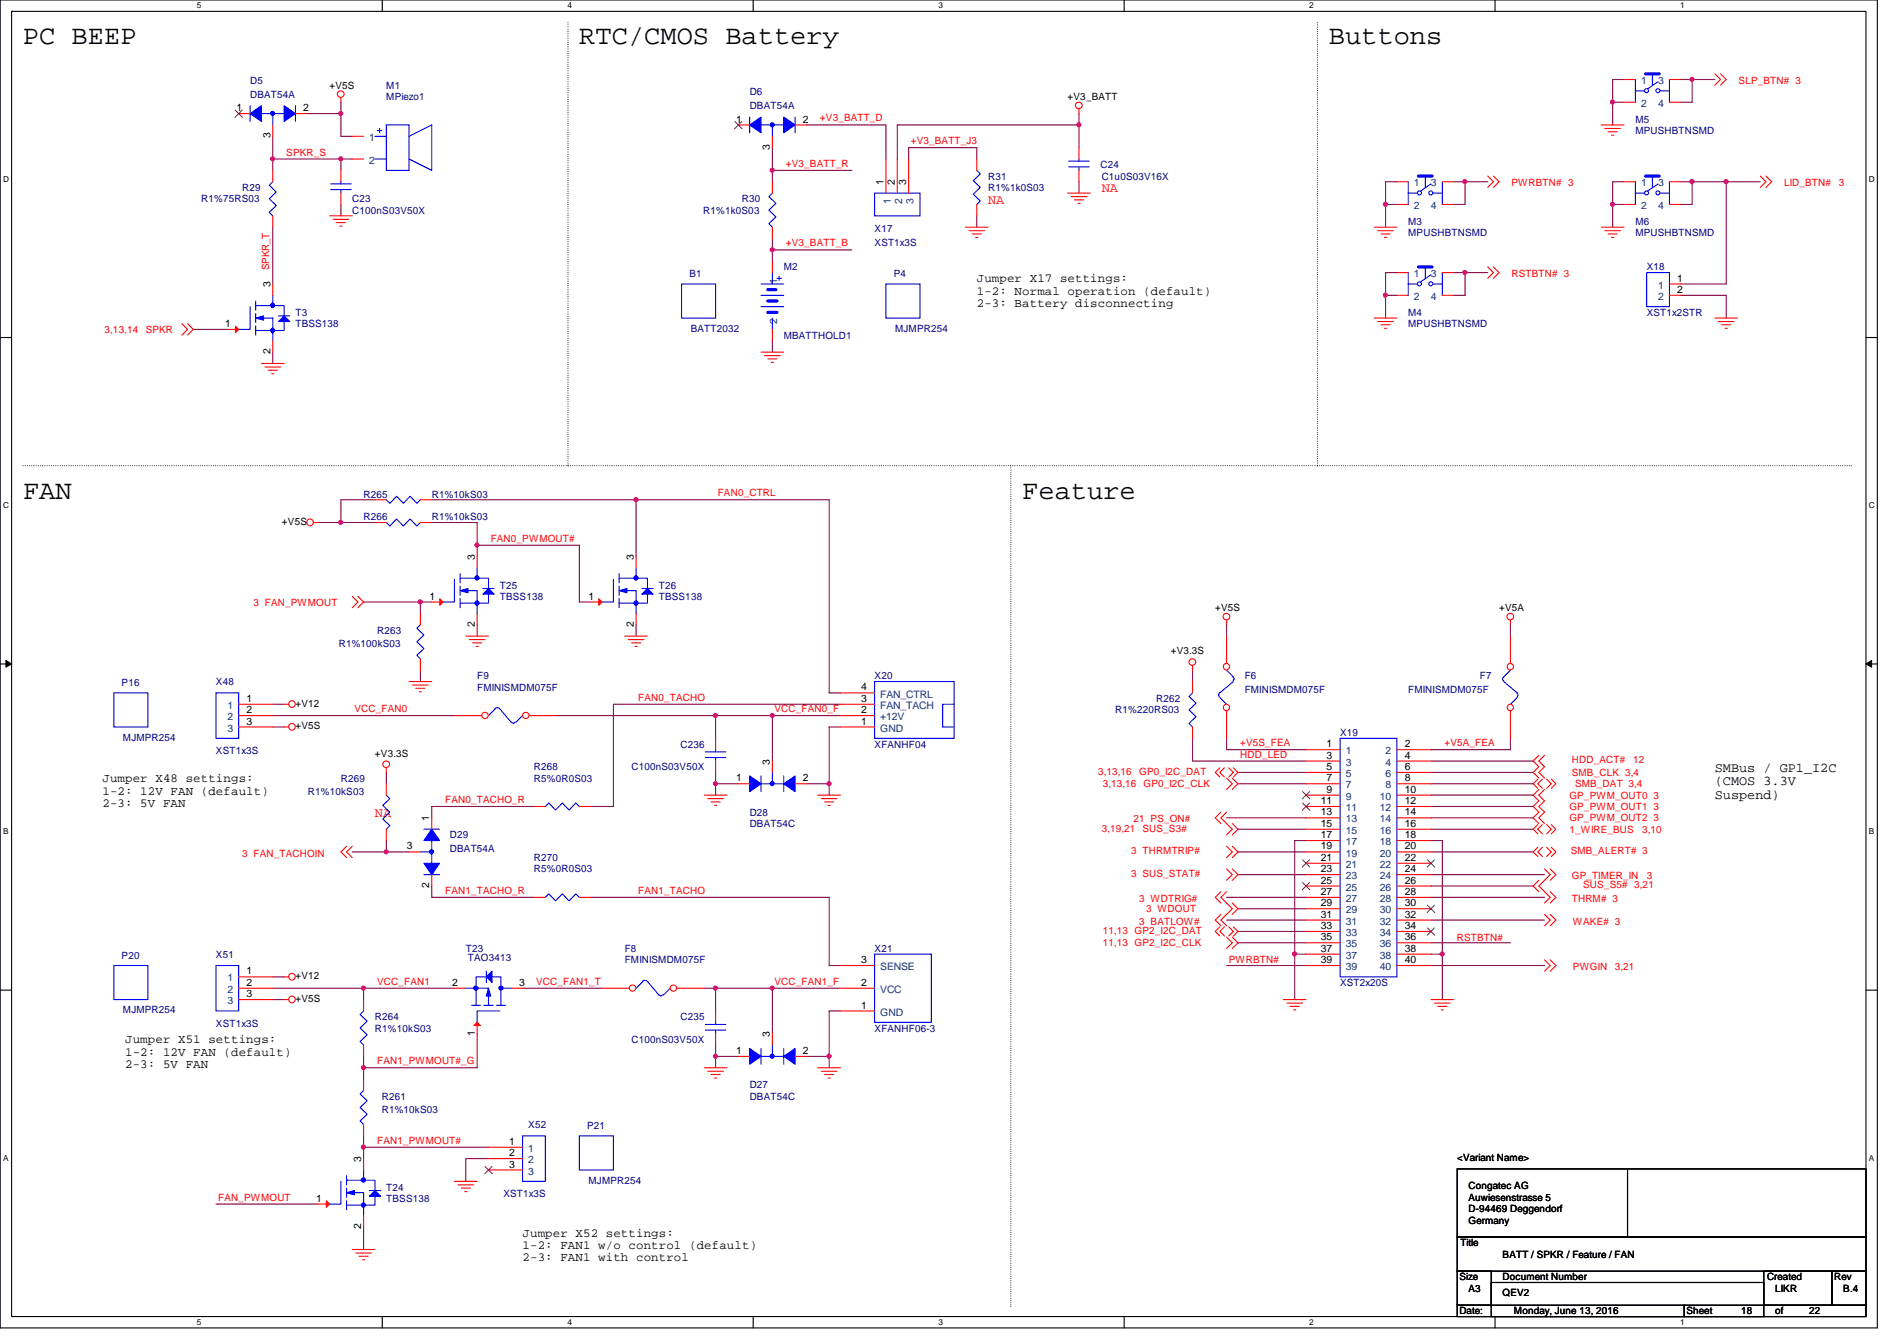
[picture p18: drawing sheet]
<svg xmlns="http://www.w3.org/2000/svg" width="297mm" height="210mm" viewBox="0 0 297 210" stroke-linecap="round" stroke-linejoin="round" font-family="sans-serif">
<defs><g id="words">
<g font-size="4.2">
<text x="3.6" y="6.9">PC BEEP</text>
<text x="90.7" y="6.9">RTC/CMOS Battery</text>
<text x="208.1" y="6.9">Buttons</text>
<text x="3.6" y="78.1">FAN</text>
<text x="160.1" y="78.1">Feature</text>
</g>
<g font-size="2.1" fill="#f00">
<text x="154.7" y="31.9">NA</text>
<text x="172.5" y="30.1">NA</text>
<text x="58.7" y="127.9">NA</text>
</g>
<g font-size="2.1">
<text x="268.5" y="120.8">SMBus / GP1_I2C</text>
<text x="268.5" y="122.9">(CMOS 3.3V</text>
<text x="268.5" y="125">Suspend)</text>
</g>
<g font-size="1.9">
<text x="152.9" y="44.2">Jumper X17 settings:</text>
<text x="152.9" y="46.1">1-2: Normal operation (default)</text>
<text x="152.9" y="48.1">2-3: Battery disconnecting</text>
<text x="16" y="122.4">Jumper X48 settings:</text>
<text x="16" y="124.4">1-2: 12V FAN (default)</text>
<text x="16" y="126.3">2-3: 5V FAN</text>
<text x="19.6" y="163.3">Jumper X51 settings:</text>
<text x="19.6" y="165.3">1-2: 12V FAN (default)</text>
<text x="19.6" y="167.2">2-3: 5V FAN</text>
<text x="81.8" y="193.5">Jumper X52 settings:</text>
<text x="81.8" y="195.5">1-2: FAN1 w/o control (default)</text>
<text x="81.8" y="197.4">2-3: FAN1 with control</text>
</g>
<g font-size="1.6">
<text x="37" y="17.4">1</text>
<text x="47.5" y="17.4">2</text>
<text x="51.6" y="13.9">+V5S</text>
<text x="167.2" y="15.7">+V3_BATT</text>
<text x="42.3" y="21.7" transform="rotate(-90 42.3 21.7)">3</text>
<text x="115.3" y="19.2">1</text>
<text x="120.6" y="23.5" transform="rotate(-90 120.6 23.5)">3</text>
<text x="125.7" y="19.2">2</text>
<text x="138.3" y="29" transform="rotate(-90 138.3 29)">1</text>
<text x="140.1" y="29" transform="rotate(-90 140.1 29)">2</text>
<text x="141.9" y="29" transform="rotate(-90 141.9 29)">3</text>
<text x="42.3" y="45" transform="rotate(-90 42.3 45)">3</text>
<text x="262.6" y="44.1">1</text>
<text x="262.6" y="45.8">2</text>
<text x="35.3" y="51.2">1</text>
<text x="42.3" y="55.5" transform="rotate(-90 42.3 55.5)">2</text>
<text x="44.2" y="82.2">+V5S</text>
<text x="74.3" y="87.7" transform="rotate(-90 74.3 87.7)">3</text>
<text x="99.2" y="87.7" transform="rotate(-90 99.2 87.7)">3</text>
<text x="67.3" y="93.9">1</text>
<text x="92.2" y="93.9">1</text>
<text x="190.3" y="95.7">+V5S</text>
<text x="234.7" y="95.7">+V5A</text>
<text x="74.3" y="98.1" transform="rotate(-90 74.3 98.1)">2</text>
<text x="99.2" y="98.1" transform="rotate(-90 99.2 98.1)">2</text>
<text x="183.3" y="102.4">+V3.3S</text>
<text x="38.6" y="109.9">1</text>
<text x="38.6" y="111.6">2</text>
<text x="38.6" y="113.4">3</text>
<text x="46.3" y="110.6">+V12</text>
<text x="134.8" y="113.4">1</text>
<text x="134.8" y="111.6">2</text>
<text x="134.8" y="109.9">3</text>
<text x="134.8" y="108.1">4</text>
<text x="46.3" y="114.2">+V5S</text>
<text x="58.7" y="118.4">+V3.3S</text>
<text x="120.6" y="119.7" transform="rotate(-90 120.6 119.7)">3</text>
<text x="207.7" y="117">1</text>
<text x="207.7" y="118.7">3</text>
<text x="220" y="117">2</text>
<text x="220" y="118.7">4</text>
<text x="115.3" y="122.3">1</text>
<text x="125.7" y="122.3">2</text>
<text x="206.8" y="125.9">11</text>
<text x="207.7" y="120.5">5</text>
<text x="207.7" y="122.3">7</text>
<text x="207.7" y="124.1">9</text>
<text x="220" y="124.1">10</text>
<text x="220" y="125.9">12</text>
<text x="220" y="120.5">6</text>
<text x="220" y="122.3">8</text>
<text x="67.2" y="128.6" transform="rotate(-90 67.2 128.6)">1</text>
<text x="206.8" y="127.6">13</text>
<text x="206.8" y="129.4">15</text>
<text x="206.8" y="131.2">17</text>
<text x="220" y="127.6">14</text>
<text x="220" y="129.4">16</text>
<text x="220" y="131.2">18</text>
<text x="63.7" y="133">3</text>
<text x="206.8" y="133">19</text>
<text x="206.8" y="134.7">21</text>
<text x="206.8" y="136.5">23</text>
<text x="220" y="133">20</text>
<text x="220" y="134.7">22</text>
<text x="220" y="136.5">24</text>
<text x="67.2" y="139" transform="rotate(-90 67.2 139)">2</text>
<text x="206.8" y="138.3">25</text>
<text x="206.8" y="140.1">27</text>
<text x="206.8" y="141.9">29</text>
<text x="206.8" y="143.6">31</text>
<text x="220" y="138.3">26</text>
<text x="220" y="140.1">28</text>
<text x="220" y="141.9">30</text>
<text x="220" y="143.6">32</text>
<text x="206.8" y="145.4">33</text>
<text x="206.8" y="147.2">35</text>
<text x="206.8" y="149">37</text>
<text x="220" y="145.4">34</text>
<text x="220" y="147.2">36</text>
<text x="220" y="149">38</text>
<text x="38.6" y="152.5">1</text>
<text x="38.6" y="154.3">2</text>
<text x="46.3" y="153.3">+V12</text>
<text x="70.8" y="154.3">2</text>
<text x="81.3" y="154.3">3</text>
<text x="134.8" y="150.7">3</text>
<text x="134.8" y="154.3">2</text>
<text x="206.8" y="150.7">39</text>
<text x="220" y="150.7">40</text>
<text x="38.6" y="156.1">3</text>
<text x="46.3" y="156.8">+V5S</text>
<text x="134.8" y="157.9">1</text>
<text x="74.3" y="162.1" transform="rotate(-90 74.3 162.1)">1</text>
<text x="115.3" y="165">1</text>
<text x="120.6" y="162.3" transform="rotate(-90 120.6 162.3)">3</text>
<text x="125.7" y="165">2</text>
<text x="79.7" y="179.2">1</text>
<text x="56.6" y="181.9" transform="rotate(-90 56.6 181.9)">3</text>
<text x="79.7" y="181">2</text>
<text x="79.7" y="182.8">3</text>
<text x="228.2" y="181.7">&lt;Variant Name&gt;</text>
<text x="49.5" y="188.1">1</text>
<text x="230" y="186.2">Congatec AG</text>
<text x="230" y="188">Auwiesenstrasse 5</text>
<text x="230" y="189.7">D-94469 Deggendorf</text>
<text x="230" y="191.5">Germany</text>
<text x="56.6" y="192.4" transform="rotate(-90 56.6 192.4)">2</text>
<text x="228.7" y="195.1">Title</text>
<text x="235.3" y="196.8">BATT / SPKR / Feature / FAN</text>
<text x="228.5" y="200.4">Size</text>
<text x="230" y="202.2">A3</text>
<text x="235.3" y="200.4">Document Number</text>
<text x="235.3" y="202.9">QEV2</text>
<text x="276.7" y="200.4">Created</text>
<text x="278" y="202.2">LIKR</text>
<text x="287.2" y="200.4">Rev</text>
<text x="288.6" y="202.2">B.4</text>
<text x="228.5" y="205.7">Date:</text>
<text x="237.1" y="205.7">Monday, June 13, 2016</text>
<text x="264.1" y="205.7">Sheet</text>
<text x="272.6" y="205.7">18</text>
<text x="278" y="205.7">of</text>
<text x="283.3" y="205.7">22</text>
</g>
<g font-size="1.6" fill="#000080">
<text x="39.2" y="13.2">D5</text>
<text x="39.2" y="15.3">DBAT54A</text>
<text x="60.5" y="13.9">M1</text>
<text x="60.5" y="15.7">MPiezo1</text>
<text x="117.4" y="14.9">D6</text>
<text x="117.4" y="17.1">DBAT54A</text>
<text x="256.1" y="19.2">M5</text>
<text x="256.1" y="21">MPUSHBTNSMD</text>
<text x="37.9" y="29.9">R29</text>
<text x="154.7" y="28.1">R31</text>
<text x="154.7" y="29.9">R1%1k0S03</text>
<text x="172.3" y="26.3">C24</text>
<text x="172.5" y="28.1">C1u0S03V16X</text>
<text x="31.5" y="31.7">R1%75RS03</text>
<text x="55.2" y="31.7">C23</text>
<text x="55.2" y="33.4">C100nS03V50X</text>
<text x="110.1" y="33.4">R1%1k0S03</text>
<text x="116.2" y="31.7">R30</text>
<text x="220.5" y="35.2">M3</text>
<text x="256.1" y="35.2">M6</text>
<text x="136.9" y="36.3">X17</text>
<text x="136.9" y="38.4">XST1x3S</text>
<text x="220.5" y="37">MPUSHBTNSMD</text>
<text x="256.1" y="37">MPUSHBTNSMD</text>
<text x="107.9" y="43.4">B1</text>
<text x="122.7" y="42.3">M2</text>
<text x="140" y="43.4">P4</text>
<text x="257.8" y="42.3">X18</text>
<text x="46.3" y="49.4">T3</text>
<text x="46.3" y="51.2">TBSS138</text>
<text x="108.2" y="51.9">BATT2032</text>
<text x="122.7" y="53">MBATTHOLD1</text>
<text x="140.2" y="51.9">MJMPR254</text>
<text x="220.5" y="49.4">M4</text>
<text x="220.5" y="51.2">MPUSHBTNSMD</text>
<text x="257.8" y="49.4">XST1x2STR</text>
<text x="56.9" y="77.9">R265</text>
<text x="67.6" y="77.9">R1%10kS03</text>
<text x="56.9" y="81.4">R266</text>
<text x="67.6" y="81.4">R1%10kS03</text>
<text x="78.3" y="92.1">T25</text>
<text x="78.3" y="93.9">TBSS138</text>
<text x="103.2" y="92.1">T26</text>
<text x="103.2" y="93.9">TBSS138</text>
<text x="53" y="101.3">R1%100kS03</text>
<text x="59.1" y="99.2">R263</text>
<text x="19" y="107.4">P16</text>
<text x="33.8" y="107.2">X48</text>
<text x="74.7" y="106.3">F9</text>
<text x="136.9" y="106.3">X20</text>
<text x="194.9" y="106.3">F6</text>
<text x="231.7" y="106.3">F7</text>
<text x="74.7" y="108.1">FMINISMDM075F</text>
<text x="174.6" y="111.7">R1%220RS03</text>
<text x="181.1" y="109.9">R262</text>
<text x="194.9" y="108.5">FMINISMDM075F</text>
<text x="220.5" y="108.5">FMINISMDM075F</text>
<text x="19.3" y="116">MJMPR254</text>
<text x="33.8" y="118.1">XST1x3S</text>
<text x="106.5" y="117">C236</text>
<text x="136.9" y="117">XFANHF04</text>
<text x="209.8" y="115.2">X19</text>
<text x="48.2" y="124.5">R1%10kS03</text>
<text x="53.4" y="122.3">R269</text>
<text x="83.6" y="120.6">R268</text>
<text x="83.6" y="122.3">R5%0R0S03</text>
<text x="98.9" y="120.6">C100nS03V50X</text>
<text x="70.4" y="131.2">D29</text>
<text x="117.4" y="127.7">D28</text>
<text x="117.4" y="129.5">DBAT54C</text>
<text x="70.4" y="133.3">DBAT54A</text>
<text x="83.6" y="134.8">R270</text>
<text x="83.6" y="136.6">R5%0R0S03</text>
<text x="33.8" y="149.9">X51</text>
<text x="72.9" y="149">T23</text>
<text x="97.8" y="149">F8</text>
<text x="136.9" y="149">X21</text>
<text x="19" y="150.1">P20</text>
<text x="73.3" y="150.5">TAO3413</text>
<text x="97.8" y="150.8">FMINISMDM075F</text>
<text x="209.8" y="154.3">XST2x20S</text>
<text x="19.3" y="158.6">MJMPR254</text>
<text x="33.8" y="160.7">XST1x3S</text>
<text x="58.7" y="159.7">R264</text>
<text x="58.7" y="161.5">R1%10kS03</text>
<text x="106.5" y="159.7">C235</text>
<text x="136.9" y="161.5">XFANHF06-3</text>
<text x="98.9" y="163.2">C100nS03V50X</text>
<text x="59.8" y="172.1">R261</text>
<text x="117.4" y="170.3">D27</text>
<text x="117.4" y="172.1">DBAT54C</text>
<text x="59.8" y="174.2">R1%10kS03</text>
<text x="82.7" y="176.6">X52</text>
<text x="91.9" y="176.7">P21</text>
<text x="92.2" y="185.3">MJMPR254</text>
<text x="60.5" y="186.4">T24</text>
<text x="60.5" y="188.1">TBSS138</text>
<text x="78.8" y="187.4">XST1x3S</text>
</g>
<g font-size="1.6" fill="#004080">
<text x="257" y="13.2">1</text>
<text x="257" y="16.7">2</text>
<text x="259.6" y="13.2">3</text>
<text x="259.6" y="16.7">4</text>
<text x="57.8" y="22.1">1</text>
<text x="57.8" y="25.6">2</text>
<text x="221.4" y="29.2">1</text>
<text x="224.1" y="29.2">3</text>
<text x="257" y="29.2">1</text>
<text x="259.6" y="29.2">3</text>
<text x="139.5" y="32" transform="rotate(-90 139.5 32)">1</text>
<text x="141.3" y="32" transform="rotate(-90 141.3 32)">2</text>
<text x="143" y="32" transform="rotate(-90 143 32)">3</text>
<text x="221.4" y="32.7">2</text>
<text x="224.1" y="32.7">4</text>
<text x="257" y="32.7">2</text>
<text x="259.6" y="32.7">4</text>
<text x="121.7" y="44.4" transform="rotate(-90 121.7 44.4)">1</text>
<text x="221.4" y="43.4">1</text>
<text x="221.4" y="46.9">2</text>
<text x="224.1" y="43.4">3</text>
<text x="224.1" y="46.9">4</text>
<text x="259.6" y="45.2">1</text>
<text x="259.6" y="46.9">2</text>
<text x="121.7" y="50.7" transform="rotate(-90 121.7 50.7)">2</text>
<text x="35.6" y="111">1</text>
<text x="35.6" y="112.7">2</text>
<text x="137.8" y="112.7">+12V</text>
<text x="137.8" y="111">FAN_TACH</text>
<text x="137.8" y="109.2">FAN_CTRL</text>
<text x="35.6" y="114.5">3</text>
<text x="137.8" y="114.5">GND</text>
<text x="210.7" y="118.1">1</text>
<text x="210.7" y="119.8">3</text>
<text x="217" y="118.1">2</text>
<text x="217" y="119.8">4</text>
<text x="210.7" y="121.6">5</text>
<text x="210.7" y="123.4">7</text>
<text x="210.7" y="125.2">9</text>
<text x="216.1" y="125.2">10</text>
<text x="217" y="121.6">6</text>
<text x="217" y="123.4">8</text>
<text x="210.7" y="127">11</text>
<text x="210.7" y="128.7">13</text>
<text x="210.7" y="130.5">15</text>
<text x="216.1" y="127">12</text>
<text x="216.1" y="128.7">14</text>
<text x="216.1" y="130.5">16</text>
<text x="210.7" y="132.3">17</text>
<text x="210.7" y="134.1">19</text>
<text x="210.7" y="135.8">21</text>
<text x="210.7" y="137.6">23</text>
<text x="216.1" y="132.3">18</text>
<text x="216.1" y="134.1">20</text>
<text x="216.1" y="135.8">22</text>
<text x="216.1" y="137.6">24</text>
<text x="210.7" y="139.4">25</text>
<text x="210.7" y="141.2">27</text>
<text x="210.7" y="143">29</text>
<text x="216.1" y="139.4">26</text>
<text x="216.1" y="141.2">28</text>
<text x="216.1" y="143">30</text>
<text x="210.7" y="144.7">31</text>
<text x="210.7" y="146.5">33</text>
<text x="210.7" y="148.3">35</text>
<text x="216.1" y="144.7">32</text>
<text x="216.1" y="146.5">34</text>
<text x="216.1" y="148.3">36</text>
<text x="35.6" y="153.6">1</text>
<text x="35.6" y="155.4">2</text>
<text x="137.8" y="151.8">SENSE</text>
<text x="137.8" y="155.4">VCC</text>
<text x="210.7" y="150.1">37</text>
<text x="210.7" y="151.8">39</text>
<text x="216.1" y="150.1">38</text>
<text x="216.1" y="151.8">40</text>
<text x="35.6" y="157.2">3</text>
<text x="137.8" y="159">GND</text>
<text x="82.7" y="180.3">1</text>
<text x="82.7" y="182.1">2</text>
<text x="82.7" y="183.9">3</text>
</g>
<g font-size="1.6" fill="#f00">
<text x="272.2" y="13.2">SLP_BTN# 3</text>
<text x="128.4" y="19">+V3_BATT_D</text>
<text x="142.6" y="22.6">+V3_BATT_J3</text>
<text x="44.8" y="24.3">SPKR_S</text>
<text x="123.1" y="26.1">+V3_BATT_R</text>
<text x="236.7" y="29.2">PWRBTN# 3</text>
<text x="279.4" y="29.2">LID_BTN#</text>
<text x="287.9" y="29.2">3</text>
<text x="123.1" y="38.6">+V3_BATT_B</text>
<text x="42.2" y="42.3" transform="rotate(-90 42.2 42.3)">SPKR_T</text>
<text x="236.7" y="43.4">RSTBTN# 3</text>
<text x="16.4" y="52.1">3,13,14</text>
<text x="22.8" y="52.1">SPKR</text>
<text x="112.4" y="77.7">FAN0_CTRL</text>
<text x="76.8" y="84.8">FAN0_PWMOUT#</text>
<text x="39.7" y="94.8">3 FAN_PWMOUT</text>
<text x="55.5" y="111.5">VCC_FAN0</text>
<text x="99.9" y="109.7">FAN0_TACHO</text>
<text x="121.3" y="111.5">VCC_FAN0_F</text>
<text x="194.2" y="116.8">+V5S_FEA</text>
<text x="194.2" y="118.6">HDD_LED</text>
<text x="226.2" y="116.8">+V5A_FEA</text>
<text x="246.1" y="119.5">HDD_ACT#</text>
<text x="255.7" y="119.5">12</text>
<text x="69.7" y="125.7">FAN0_TACHO_R</text>
<text x="172" y="121.3">3,13,16</text>
<text x="172.7" y="123.2">3,13,16</text>
<text x="178.4" y="121.3">GP0_I2C_DAT</text>
<text x="179.1" y="123.2">GP0_I2C_CLK</text>
<text x="245.7" y="125">GP_PWM_OUT0 3</text>
<text x="246.1" y="121.5">SMB_CLK 3,4</text>
<text x="246.6" y="123.2">SMB_DAT 3,4</text>
<text x="172.5" y="130.2">3,19,21</text>
<text x="177.5" y="128.7">21 PS_ON#</text>
<text x="178.9" y="130.2">SUS_S3#</text>
<text x="245.7" y="130.3">1_WIRE_BUS</text>
<text x="245.7" y="126.8">GP_PWM_OUT1 3</text>
<text x="245.7" y="128.6">GP_PWM_OUT2 3</text>
<text x="257.1" y="130.3">3,10</text>
<text x="37.9" y="134.1">3 FAN_TACHOIN</text>
<text x="177.1" y="137.3">3 SUS_STAT#</text>
<text x="177.1" y="133.7">3 THRMTRIP#</text>
<text x="246" y="133.7">SMB_ALERT# 3</text>
<text x="246.1" y="137.6">GP_TIMER_IN</text>
<text x="257.8" y="137.6">3</text>
<text x="69.7" y="139.9">FAN1_TACHO_R</text>
<text x="99.9" y="139.9">FAN1_TACHO</text>
<text x="178.4" y="141.2">3 WDTRIG#</text>
<text x="179.4" y="142.8">3 WDOUT</text>
<text x="246.1" y="141.2">THRM# 3</text>
<text x="247.9" y="139.1">SUS_S5# 3,21</text>
<text x="172.7" y="146.2">11,13 GP2_I2C_DAT</text>
<text x="172.7" y="148.1">11,13 GP2_I2C_CLK</text>
<text x="178.4" y="144.7">3 BATLOW#</text>
<text x="228.1" y="147.2">RSTBTN#</text>
<text x="246.3" y="144.7">WAKE# 3</text>
<text x="59.1" y="154.1">VCC_FAN1</text>
<text x="83.9" y="154.1">VCC_FAN1_T</text>
<text x="121.3" y="154.1">VCC_FAN1_F</text>
<text x="192.4" y="150.8">PWRBTN#</text>
<text x="246.3" y="151.8">PWGIN</text>
<text x="252.9" y="151.8">3,21</text>
<text x="59.1" y="166.6">FAN1_PWMOUT#_G</text>
<text x="59.1" y="179">FAN1_PWMOUT#</text>
<text x="34.2" y="187.9">FAN_PWMOUT</text>
</g>
<g font-size="1.3">
<text x="30.8" y="1.3">5</text>
<text x="88.9" y="1.3">4</text>
<text x="146.9" y="1.3">3</text>
<text x="205" y="1.3">2</text>
<text x="263.1" y="1.3">1</text>
<text x=".5" y="28.4">D</text>
<text x="292.6" y="28.4">D</text>
<text x=".5" y="79.5">C</text>
<text x="292.6" y="79.5">C</text>
<text x=".5" y="130.6">B</text>
<text x="292.6" y="130.6">B</text>
<text x=".5" y="181.7">A</text>
<text x="292.6" y="181.7">A</text>
<text x="30.8" y="207.4">5</text>
<text x="88.9" y="207.4">4</text>
<text x="146.9" y="207.4">3</text>
<text x="205" y="207.4">2</text>
<text x="263.1" y="207.4">1</text>
</g>
</g></defs>
<path d="M0 0h294v207.9h-294zM1.8 1.8h290.4v204.3h-290.4z" fill="none" stroke="#000" stroke-width=".17"/>
<g fill="#fff">
<path d="M30.8 .2h.7v1.4h-.7z"/>
<path d="M30.8 206.2h.7v1.4h-.7z"/>
</g>
<path d="M59.9 0v1.8M59.9 206.1v1.8" fill="none" stroke="#000" stroke-width=".17"/>
<g fill="#fff">
<path d="M88.9 .2h.6v1.4h-.6z"/>
<path d="M88.9 206.2h.6v1.4h-.6z"/>
</g>
<path d="M117.9 0v1.8M117.9 206.1v1.8" fill="none" stroke="#000" stroke-width=".17"/>
<g fill="#fff">
<path d="M146.9 .2h.7v1.4h-.7z"/>
<path d="M146.9 206.2h.7v1.4h-.7z"/>
</g>
<path d="M176 0v1.8M176 206.1v1.8" fill="none" stroke="#000" stroke-width=".17"/>
<g fill="#fff">
<path d="M205 .2h.7v1.4h-.7z"/>
<path d="M205 206.2h.7v1.4h-.7z"/>
</g>
<path d="M234.1 0v1.8M234.1 206.1v1.8" fill="none" stroke="#000" stroke-width=".17"/>
<g fill="#fff">
<path d="M263.1 .2h.7v1.4h-.7z"/>
<path d="M263.1 206.2h.7v1.4h-.7z"/>
<path d="M.5 27.3h.9v1.4h-.9z"/>
<path d="M292.6 27.3h.9v1.4h-.9z"/>
<path d="M.5 78.4h.9v1.4h-.9z"/>
<path d="M292.6 78.4h.9v1.4h-.9z"/>
</g>
<path d="M0 52.8h1.8M292.2 52.8h1.8" fill="none" stroke="#000" stroke-width=".17"/>
<g fill="#fff">
<path d="M.5 129.5h.8v1.4h-.8z"/>
<path d="M292.6 129.5h.9v1.4h-.9z"/>
</g>
<path d="M0 103.9h1.8M292.2 103.9h1.8" fill="none" stroke="#000" stroke-width=".17"/>
<path d="M.9 103.4l.9 .5-.9 .5zM292.2 103.9l.9-.5v1z" fill="#000"/>
<path d="M.9 103.4l.9 .5-.9 .5zM292.2 103.9l.9-.5v1z" fill="none" stroke="#000" stroke-width=".16"/>
<g fill="#fff">
<path d="M.5 180.5h.8v1.4h-.8z"/>
<path d="M292.6 180.5h.9v1.4h-.9z"/>
</g>
<path d="M0 155h1.8M292.2 155h1.8" fill="none" stroke="#000" stroke-width=".17"/>
<path d="M88.9 3.6v69.3M206.3 3.6v69.3M3.6 72.9h286.3M88.9 72.9h.1M158.3 72.9v131.6M206.3 72.9h.1M289.9 72.9h.1M158.3 204.5h.1" fill="none" stroke="#000" stroke-width=".17" stroke-dasharray="0 .3"/>
<path d="M48 17.8h5.4v3.5M42.7 24.9v1.8M42.7 55.1v1.8" fill="none" stroke="#800040" stroke-width=".17"/>
<circle cx="53.4" cy="17.8" r=".32" fill="#f0f"/>
<circle cx="53.4" cy="17.8" r=".32" fill="none" stroke="#f0f" stroke-width=".17"/>
<path d="M42.7 21.3v3.6M53.4 32v1.8M53.4 21.3h1.8M55.2 24.9h-1.8v1.8" fill="none" stroke="#800040" stroke-width=".17"/>
<circle cx="53.4" cy="24.9" r=".32" fill="#f0f"/>
<circle cx="53.4" cy="24.9" r=".32" fill="none" stroke="#f0f" stroke-width=".17"/>
<path d="M42.7 24.9h10.7" fill="none" stroke="#800040" stroke-width=".17"/>
<circle cx="42.7" cy="24.9" r=".32" fill="#f0f"/>
<circle cx="42.7" cy="24.9" r=".32" fill="none" stroke="#f0f" stroke-width=".17"/>
<path d="M42.7 35.6v8.8M120.9 39.1v1.8M30.3 51.6h5.3M120.9 53.3v1.8" fill="none" stroke="#800040" stroke-width=".17"/>
<circle cx="120.9" cy="39.1" r=".32" fill="#f0f"/>
<circle cx="120.9" cy="39.1" r=".32" fill="none" stroke="#f0f" stroke-width=".17"/>
<path d="M120.9 26.7v1.7" fill="none" stroke="#800040" stroke-width=".17"/>
<circle cx="120.9" cy="26.6" r=".32" fill="#f0f"/>
<circle cx="120.9" cy="26.6" r=".32" fill="none" stroke="#f0f" stroke-width=".17"/>
<path d="M126.3 19.6h12.4v5.3M168.9 19.6h-28.4v5.3M142.3 24.9v-1.8h10.6v1.8M152.9 33.8v1.8" fill="none" stroke="#800040" stroke-width=".17"/>
<circle cx="168.9" cy="19.5" r=".32" fill="#f0f"/>
<circle cx="168.9" cy="19.5" r=".32" fill="none" stroke="#f0f" stroke-width=".17"/>
<path d="M168.9 17.8v5.3M120.9 37.3v1.8h12.5M168.9 28.4v1.8M217 28.4h1.7M218.7 32h-1.7v3.6" fill="none" stroke="#800040" stroke-width=".17"/>
<circle cx="216.9" cy="32" r=".32" fill="#f0f"/>
<circle cx="216.9" cy="32" r=".32" fill="none" stroke="#f0f" stroke-width=".17"/>
<path d="M252.5 12.4h1.8M254.3 16h-1.8v3.6M217 28.4v3.6" fill="none" stroke="#800040" stroke-width=".17"/>
<circle cx="252.5" cy="16" r=".32" fill="#f0f"/>
<circle cx="252.5" cy="16" r=".32" fill="none" stroke="#f0f" stroke-width=".17"/>
<path d="M252.5 12.4v3.6M252.5 28.4h1.8M254.3 32h-1.8v3.6" fill="none" stroke="#800040" stroke-width=".17"/>
<circle cx="252.5" cy="32" r=".32" fill="#f0f"/>
<circle cx="252.5" cy="32" r=".32" fill="none" stroke="#f0f" stroke-width=".17"/>
<path d="M252.5 28.4v3.6M217 42.7h1.7M218.7 46.2h-1.7v3.6" fill="none" stroke="#800040" stroke-width=".17"/>
<circle cx="216.9" cy="46.2" r=".32" fill="#f0f"/>
<circle cx="216.9" cy="46.2" r=".32" fill="none" stroke="#f0f" stroke-width=".17"/>
<path d="M265 28.4h5.3M217 42.7v3.5M263.2 46.2h7.1v3.6" fill="none" stroke="#800040" stroke-width=".17"/>
<circle cx="264.9" cy="28.4" r=".32" fill="#f0f"/>
<circle cx="264.9" cy="28.4" r=".32" fill="none" stroke="#f0f" stroke-width=".17"/>
<path d="M265 28.4v3.6h-1.8M270.3 28.4h5.3" fill="none" stroke="#800040" stroke-width=".17"/>
<circle cx="270.3" cy="28.4" r=".32" fill="#f0f"/>
<circle cx="270.3" cy="28.4" r=".32" fill="none" stroke="#f0f" stroke-width=".17"/>
<path d="M265 12.4h3.5" fill="none" stroke="#800040" stroke-width=".17"/>
<circle cx="264.9" cy="12.4" r=".32" fill="#f0f"/>
<circle cx="264.9" cy="12.4" r=".32" fill="none" stroke="#f0f" stroke-width=".17"/>
<path d="M265 12.4v3.6h-1.8M227.6 28.4h1.8M270.3 28.4v16h-7.1M227.6 42.7h1.8v3.5h-1.8" fill="none" stroke="#800040" stroke-width=".17"/>
<circle cx="229.4" cy="42.6" r=".32" fill="#f0f"/>
<circle cx="229.4" cy="42.6" r=".32" fill="none" stroke="#f0f" stroke-width=".17"/>
<path d="M229.4 28.4v3.6h-1.8" fill="none" stroke="#800040" stroke-width=".17"/>
<circle cx="229.4" cy="28.4" r=".32" fill="#f0f"/>
<circle cx="229.4" cy="28.4" r=".32" fill="none" stroke="#f0f" stroke-width=".17"/>
<path d="M53.4 16v1.8M263.2 12.4h1.8M229.4 28.4h3.6M263.2 28.4h1.8M229.4 42.7h3.6M202.7 149.4v7.1" fill="none" stroke="#800040" stroke-width=".17"/>
<circle cx="202.7" cy="149.3" r=".32" fill="#f0f"/>
<circle cx="202.7" cy="149.3" r=".32" fill="none" stroke="#f0f" stroke-width=".17"/>
<path d="M225.8 149.4v7.1" fill="none" stroke="#800040" stroke-width=".17"/>
<circle cx="225.8" cy="149.3" r=".32" fill="#f0f"/>
<circle cx="225.8" cy="149.3" r=".32" fill="none" stroke="#f0f" stroke-width=".17"/>
<g fill="none" stroke="#800040" stroke-width=".17">
<path d="M192.1 97.8v1.8M236.5 97.8v1.8M186.7 115.6v3.5h17.8M186.7 104.9v1.8M192.1 115.6v1.7h12.4M224.1 119.1h16M236.5 115.6v1.7h-12.4M192.1 128h12.4M193.8 129.8h10.7M193.8 136.9h10.7M193.8 133.3h10.7M193.8 122.7h10.7"/>
<path d="M193.8 120.9h10.7M204.5 131.6h-1.8v17.8h1.8M224.1 131.6h1.7v17.8h-1.7M224.1 133.3h16M224.1 138.7h16M224.1 120.9h16M224.1 122.7h16M42.7 152.9h1.8M42.7 156.5h1.8M56.9 154.7h14.3M192.1 151.1h12.4M192.1 140.5h12.4"/>
<path d="M192.1 144h12.4M224.1 147.6h12.4M224.1 151.1h17.7M224.1 144h17.7M224.1 140.5h17.7"/>
</g>
<circle cx="56.9" cy="154.7" r=".32" fill="#f0f"/>
<circle cx="56.9" cy="154.7" r=".32" fill="none" stroke="#f0f" stroke-width=".17"/>
<path d="M42.7 110.2h1.8M42.7 113.8h1.8M42.7 154.7h14.2v1.8M56.9 179.6v1.8M74.7 167.1h-17.8v1.8M56.9 192v3.6" fill="none" stroke="#800040" stroke-width=".17"/>
<circle cx="56.9" cy="167.1" r=".32" fill="#f0f"/>
<circle cx="56.9" cy="167.1" r=".32" fill="none" stroke="#f0f" stroke-width=".17"/>
<path d="M81.8 154.7h12.5M74.7 161.8v5.3M112.1 165.4v1.7" fill="none" stroke="#800040" stroke-width=".17"/>
<circle cx="112" cy="165.3" r=".32" fill="#f0f"/>
<circle cx="112" cy="165.3" r=".32" fill="none" stroke="#f0f" stroke-width=".17"/>
<path d="M112.1 163.6v1.8h3.5M129.8 165.4v1.7" fill="none" stroke="#800040" stroke-width=".17"/>
<circle cx="129.8" cy="165.3" r=".32" fill="#f0f"/>
<circle cx="129.8" cy="165.3" r=".32" fill="none" stroke="#f0f" stroke-width=".17"/>
<path d="M110.3 154.7h1.8v3.5M120.9 154.7h10.7M129.8 158.2h1.8M56.9 179.6h19.6M126.3 165.4h3.5" fill="none" stroke="#800040" stroke-width=".17"/>
<circle cx="56.9" cy="179.6" r=".32" fill="#f0f"/>
<circle cx="56.9" cy="179.6" r=".32" fill="none" stroke="#f0f" stroke-width=".17"/>
<path d="M112.1 154.7h8.8M56.9 177.8v1.8M76.5 181.4h-3.6v3.5" fill="none" stroke="#800040" stroke-width=".17"/>
<circle cx="112" cy="154.7" r=".32" fill="#f0f"/>
<circle cx="112" cy="154.7" r=".32" fill="none" stroke="#f0f" stroke-width=".17"/>
<path d="M74.7 97.8v1.8M90.7 85.3h-16v1.8M99.6 97.8v1.8M56.9 165.4v1.7" fill="none" stroke="#800040" stroke-width=".17"/>
<circle cx="74.7" cy="85.3" r=".32" fill="#f0f"/>
<circle cx="74.7" cy="85.3" r=".32" fill="none" stroke="#f0f" stroke-width=".17"/>
<path d="M65.8 94.2h1.8M90.7 85.3v8.9h1.8" fill="none" stroke="#800040" stroke-width=".17"/>
<circle cx="65.8" cy="94.2" r=".32" fill="#f0f"/>
<circle cx="65.8" cy="94.2" r=".32" fill="none" stroke="#f0f" stroke-width=".17"/>
<path d="M67.6 78.2h32M53.4 81.8h5.3M74.7 81.8v3.5" fill="none" stroke="#800040" stroke-width=".17"/>
<circle cx="99.6" cy="78.2" r=".32" fill="#f0f"/>
<circle cx="99.6" cy="78.2" r=".32" fill="none" stroke="#f0f" stroke-width=".17"/>
<path d="M53.4 78.2v3.6" fill="none" stroke="#800040" stroke-width=".17"/>
<circle cx="53.4" cy="81.8" r=".32" fill="#f0f"/>
<circle cx="53.4" cy="81.8" r=".32" fill="none" stroke="#f0f" stroke-width=".17"/>
<path d="M53.4 78.2h5.3M99.6 78.2v8.9M49.8 81.8h3.6M67.6 81.8h7.1M112.1 112h8.8M112.1 120.9v1.8" fill="none" stroke="#800040" stroke-width=".17"/>
<circle cx="112" cy="112" r=".32" fill="#f0f"/>
<circle cx="112" cy="112" r=".32" fill="none" stroke="#f0f" stroke-width=".17"/>
<path d="M129.8 122.7v1.8" fill="none" stroke="#800040" stroke-width=".17"/>
<circle cx="129.8" cy="122.7" r=".32" fill="#f0f"/>
<circle cx="129.8" cy="122.7" r=".32" fill="none" stroke="#f0f" stroke-width=".17"/>
<path d="M87.2 112h24.9v3.6M120.9 112h10.7M129.8 113.8h1.8M112.1 122.7v1.8M126.3 122.7h3.5" fill="none" stroke="#800040" stroke-width=".17"/>
<circle cx="112" cy="122.7" r=".32" fill="#f0f"/>
<circle cx="112" cy="122.7" r=".32" fill="none" stroke="#f0f" stroke-width=".17"/>
<path d="M120.9 112v7.1" fill="none" stroke="#800040" stroke-width=".17"/>
<circle cx="120.9" cy="112" r=".32" fill="#f0f"/>
<circle cx="120.9" cy="112" r=".32" fill="none" stroke="#f0f" stroke-width=".17"/>
<path d="M99.6 78.2h30.2v30.3h1.8M60.5 120.9v1.8M60.5 133.3h3.5M112.1 122.7h3.5" fill="none" stroke="#800040" stroke-width=".17"/>
<circle cx="60.5" cy="133.3" r=".32" fill="#f0f"/>
<circle cx="60.5" cy="133.3" r=".32" fill="none" stroke="#f0f" stroke-width=".17"/>
<path d="M131.6 110.2h-35.5v16h-3.6M60.5 131.6v1.7M67.6 138.7v1.8h16M83.6 126.2h-16v1.8M92.5 140.5h37.3v10.6h1.8M120.9 154.7v7.1" fill="none" stroke="#800040" stroke-width=".17"/>
<circle cx="120.9" cy="154.7" r=".32" fill="#f0f"/>
<circle cx="120.9" cy="154.7" r=".32" fill="none" stroke="#f0f" stroke-width=".17"/>
<g fill="none" stroke="#800040" stroke-width=".17">
<path d="M120.9 23.1v3.6h12.5M56.9 94.2h8.9v1.8M42.7 112h28.5M65.8 104.9v1.8M129.8 113.8v8.9M55.2 133.3h5.3M224.1 128h16M224.1 126.2h16M224.1 124.5h16M224.1 129.8h16M224.1 136.9h17.7M129.8 158.2v7.2"/>
<path d="M193.8 145.8h10.7M193.8 147.6h10.7M193.8 142.2h10.7M33.8 188.5h16"/>
</g>
<g fill="none" stroke="#f00" stroke-width=".17">
<path d="M53.4 15.3v.7M168.9 17.1v.7M250.7 19.6h3.6M268.5 11.6l.9 .8-.9 .9M269.4 11.6l.9 .8-.9 .9M51.6 33.8h3.6M52.2 34.3h2.4M52.7 34.8h1.4M53.2 35.4h.3M151.2 35.6h3.5M151.7 36.1h2.5M152.2 36.6h1.5"/>
<path d="M152.8 37.2h.3M167.2 30.2h3.5M167.7 30.8h2.5M168.2 31.3h1.5M168.8 31.8h.3M215.2 35.6h3.5M215.7 36.1h2.5M216.2 36.6h1.5M216.8 37.2h.3M233 27.6l.8 .8-.8 .9M233.8 27.6l.9 .8-.9 .9M250.7 35.6h3.6"/>
<path d="M251.3 20.1h2.4M251.3 36.1h2.4M251.8 20.6h1.4M251.8 36.6h1.4M252.3 21.2h.4M252.3 37.2h.4M275.6 27.6l.9 .8-.9 .9M276.5 27.6l.9 .8-.9 .9M28.5 50.7l.9 .9-.9 .9M29.4 50.7l.9 .9-.9 .9M40.9 56.9h3.6M41.5 57.4h2.4"/>
<path d="M42 58h1.4M42.5 58.5h.4M119.2 55.1h3.5M119.7 55.7h2.5M120.2 56.2h1.5M120.8 56.7h.3M215.2 49.8h3.5M215.7 50.3h2.5M216.2 50.8h1.5M216.8 51.4h.3M233 41.8l.8 .9-.8 .9M233.8 41.8l.9 .9-.9 .9"/>
<path d="M268.5 49.8h3.6M269.1 50.3h2.4M269.6 50.8h1.4M270.1 51.4h.4M49.1 81.8h.7M55.2 93.3l.8 .9-.8 .9M56 93.3l.9 .9-.9 .9M72.9 99.6h3.6M97.8 99.6h3.6M192.1 97.1v.7M236.5 97.1v.7M44.5 110.2h.7"/>
<path d="M44.5 113.8h.7M64 106.7h3.6M64.6 107.2h2.5M65.1 107.7h1.4M65.7 108.3h.3M73.5 100.1h2.4M74 100.6h1.4M74.5 101.2h.4M98.4 100.1h2.4M98.9 100.6h1.4M99.4 101.2h.4M186.7 104.2v.7"/>
<path d="M241 118.2l-.9 .9 .9 .9-.9 .9 .9 .9M241.8 118.2l-.8 .9 .8 .9-.8 .9 .8 .9M54.3 132.5l-.9 .8 .9 .9M55.2 132.5l-.9 .8 .9 .9M60.5 120.2v.7M83.6 126.2h1.8M90.7 126.2h1.8M110.3 124.5h3.5M110.8 125h2.5M111.3 125.5h1.5M111.9 126.1h.3M128.1 124.5h3.5"/>
<path d="M128.6 125h2.5M129.1 125.5h1.5M129.7 126.1h.3M191 120.2l-.7 .7 .7 .7M191.2 127.1l-.9 .9 .9 .9M191.2 139.6l-.9 .9 .9 .9M191.7 120.2l-.7 .7 .7 .7M192.1 136l.9 .9-.9 .9M192.1 132.5l.9 .8-.9 .9M192.1 121.8l.9 .9-.9 .9M192.1 127.1l-.9 .9 1.8 1.8-.9 .9M192.1 139.6l-.9 .9 1.8 1.7-1.8 1.8 .9 .9"/>
<path d="M192.4 120.2l.7 .7-.7 .7M193 128.9l.8 .9-.8 .9M193 136l.8 .9-.8 .9M193 132.5l.8 .8-.8 .9M193 121.8l.8 .9-.8 .9M193.1 120.2l.7 .7-.7 .7M240.8 132.6l-.7 .7 .7 .8M240.8 122l-.7 .7 .7 .7M240.8 129.1l-.7 .7 .7 .7M241 123.6l-.9 .9 .9 .8-.9 .9 .9 .9-.9 .9 .9 .9M241 137.8l-.9 .9 .9 .9M241.5 132.6l-.7 .7 .7 .8"/>
<path d="M241.5 122l-.7 .7 .7 .7M241.5 129.1l-.7 .7 .7 .7M241.8 136l.9 .9-1.7 1.8 1.7 1.8-.9 .9M241.8 123.6l-.8 .9 .8 .8-.8 .9 .8 .9-.8 .9 .8 .9M242.2 132.6l.7 .7-.7 .8M242.2 122l.7 .7-.7 .7M242.2 129.1l.7 .7-.7 .7M242.7 139.6l.9 .9-.9 .9M242.7 136l.9 .9-.9 .9M242.9 132.6l.7 .7-.7 .8M242.9 122l.7 .7-.7 .7M242.9 129.1l.7 .7-.7 .7"/>
<path d="M44.5 152.9h.7M44.5 156.5h.7M191 145.1l-.7 .7 .7 .7M191.2 143.1l-.9 .9 .9 .9M191.7 145.1l-.7 .7 .7 .7M192.1 146.7l.9 .9-.9 .9M192.4 145.1l.7 .7-.7 .7M193 146.7l.8 .9-.8 .9M193 141.4l.8 .8-.8 .9M193.1 145.1l.7 .7-.7 .7M201 156.5h3.5M201.5 157h2.5"/>
<path d="M202 157.5h1.5M202.6 158.1h.3M224.1 156.5h3.5M224.6 157h2.5M225.1 157.5h1.5M225.7 158.1h.3M241.8 150.2l.9 .9-.9 .9M241.8 143.1l.9 .9-.9 .9M242.7 150.2l.9 .9-.9 .9M242.7 143.1l.9 .9-.9 .9M56.9 168.9v1.8M56.9 176v1.8"/>
<path d="M110.3 167.1h3.5M110.8 167.7h2.5M111.3 168.2h1.5M111.9 168.7h.3M128.1 167.1h3.5M128.6 167.7h2.5M129.1 168.2h1.5M129.7 168.7h.3M55.2 195.6h3.5M55.7 196.1h2.5M56.2 196.6h1.5M56.8 197.2h.3"/>
<path d="M71.2 184.9h3.5M71.7 185.5h2.5M72.2 186h1.5M72.8 186.5h.3"/>
<circle cx="53.4" cy="14.7" r=".52"/>
<circle cx="168.9" cy="16.5" r=".52"/>
<circle cx="48.5" cy="81.8" r=".52"/>
<circle cx="192" cy="96.5" r=".52"/>
<circle cx="236.5" cy="96.5" r=".52"/>
<circle cx="45.7" cy="113.8" r=".52"/>
<circle cx="45.7" cy="110.2" r=".52"/>
<circle cx="60.5" cy="119.6" r=".52"/>
<circle cx="186.7" cy="103.6" r=".52"/>
<circle cx="45.7" cy="156.4" r=".52"/>
<circle cx="45.7" cy="152.9" r=".52"/>
</g>
<path d="M228.2 183h64v10.6h-64zM228.2 193.6h64v5.4h-64zM228.2 199h5.3v5.3h-5.3zM254.8 183v10.6M276.2 199h10.6v5.3h-10.6zM286.8 199h5.4v5.3h-5.4zM228.2 204.3h35.5v1.8h-35.5zM233.5 200.7h42.7v5.4h-42.7zM263.7 204.3h28.5v1.8h-28.5z" fill="none" stroke="#000" stroke-width=".17"/>
<path d="M235.5 106.7l2.1 1.8M236.5 104.9l-1.2 1.2v.2l.2 .3M237.5 108.5a.42 .42 0 0 1 0 .6M237.6 109.2l-1.1 1M85.4 126.2l.5-.5 1.1 1.1 1-1.1 1.1 1.1 1.1-1.1 .5 .5M56.9 170.7l-.5 .5 1.1 1.1-1.1 1.1 1.1 1-1.1 1.1 .5 .5" fill="none" stroke="#00f" stroke-width=".17"/>
<circle cx="236.5" cy="110.7" r=".5" fill="#fff"/>
<g fill="none" stroke="#f00" stroke-width=".17">
<path d="M236.5 111.3v4.3"/>
<circle cx="236.5" cy="110.7" r=".5"/>
</g>
<circle cx="236.5" cy="104.3" r=".5" fill="#fff"/>
<g fill="none" stroke="#f00" stroke-width=".17">
<path d="M236.5 99.6v4.2M37.4 152.9h5.3M37.4 154.7h5.3M37.4 156.5h5.3"/>
<circle cx="236.5" cy="104.3" r=".5"/>
</g>
<path d="M33.8 151.1h3.6v7.1h-3.6z" fill="none" stroke="#00f" stroke-width=".17"/>
<path d="M67.6 129.8l1.2 1.8h-2.4z" fill-rule="evenodd" fill="#00f"/>
<path d="M65.8 133.3h1.8M66.4 129.8h2.4M67.6 129.8l1.2 1.8h-2.4zM67.6 131.6v3.5" fill="none" stroke="#00f" stroke-width=".17"/>
<path d="M66.4 135.1h2.4l-1.2 1.8z" fill-rule="evenodd" fill="#00f"/>
<path d="M66.4 135.1h2.4l-1.2 1.8z" fill="none" stroke="#00f" stroke-width=".17"/>
<circle cx="67.6" cy="133.3" r=".32" fill="#00f"/>
<g fill="none" stroke="#00f" stroke-width=".17">
<path d="M256.1 12.4v3.6M256.1 14.2h1.4M258.7 11.7v1.6M259.6 12.8l-1.6 1.1M260 14.2h1.4M261.4 12.4v3.6M220.5 28.4v3.6M220.5 30.2h1.5M223.2 27.7v1.6M224.1 28.8l-1.6 1.1M224.4 30.2h1.4M225.8 28.4v3.6"/>
<path d="M186.7 108.5l-.5 .5 1.1 1.1-1.1 1 1.1 1.1-1.1 1 .5 .6M191 108.4a.51 .51 0 0 0 0 .7M191 109.2l1.1 1M192.1 104.9l1 1.1M193.1 106l.1 .3-.1 .3M193.1 106.7l-2.1 1.8M66.4 136.9h2.4"/>
<circle cx="257.8" cy="14.2" r=".32"/>
<circle cx="259.6" cy="14.2" r=".32"/>
<circle cx="222.3" cy="30.2" r=".32"/>
<circle cx="224" cy="30.2" r=".32"/>
<circle cx="67.6" cy="133.3" r=".32"/>
</g>
<g fill="none" stroke="#f00" stroke-width=".17">
<path d="M254.3 12.4h1.8M254.3 16h1.8M261.4 12.4h1.8M261.4 16h1.8M218.7 28.4h1.8M218.7 32h1.8M225.8 28.4h1.8M225.8 32h1.8M186.7 106.7v1.8M186.7 113.8v1.8M64 133.3h1.8M67.6 136.9v1.8"/>
<path d="M67.6 128v1.8"/>
</g>
<path d="M257.7 11.6h2.1M222.1 27.6h2.1" fill="none" stroke="#00f" stroke-width=".51"/>
<circle cx="192" cy="110.7" r=".5" fill="#fff"/>
<g fill="none" stroke="#f00" stroke-width=".17">
<path d="M192.1 111.3v4.3"/>
<circle cx="192" cy="110.7" r=".5"/>
</g>
<circle cx="192" cy="104.3" r=".5" fill="#fff"/>
<g fill="none" stroke="#f00" stroke-width=".17">
<path d="M192.1 99.6v4.2"/>
<circle cx="192" cy="104.3" r=".5"/>
</g>
<path d="M106.7 44.4h5.4v5.4h-5.4zM77.5 110.9l.4-.1 .3 .2M77.6 111l-1.1 1M78.3 111l1.7 2.1M80.1 113a.34 .34 0 0 0 .6 0M81.8 112l-1 1.1" fill="none" stroke="#00f" stroke-width=".17"/>
<circle cx="76" cy="112" r=".5" fill="#fff"/>
<g fill="none" stroke="#f00" stroke-width=".17">
<path d="M71.2 112h4.2"/>
<circle cx="76" cy="112" r=".5"/>
</g>
<circle cx="82.3" cy="112" r=".5" fill="#fff"/>
<g fill="none" stroke="#f00" stroke-width=".17">
<path d="M42.7 26.7v1.7M42.7 33.8v1.8M152.9 24.9v1.8M152.9 32v1.8M65.8 96v1.8M65.8 103.1v1.8M82.9 112h4.3M131.6 151.1h5.3M131.6 154.7h5.3M131.6 158.2h5.3"/>
<circle cx="82.3" cy="112" r=".5"/>
</g>
<path d="M42.7 28.4l-.5 .6 1.1 1.1-1.1 1 1.1 1.1-1.1 1 .5 .6M152.9 26.7l.6 .5-1.1 1.1 1.1 1-1.1 1.1 1.1 1.1-.6 .5M65.8 97.8l-.5 .5 1.1 1.1-1.1 1.1 1.1 1-1.1 1.1 .5 .5M17.8 151.1h5.4v5.4h-5.4zM136.9 149.4h8.9v10.6h-8.9z" fill="none" stroke="#00f" stroke-width=".17"/>
<path d="M58.7 186.4l.9 .8h-1.8z" fill="#00f"/>
<path d="M53.4 184.9v3.6h-1.8M54.3 187.9v1.5M54.3 186v1.4M54.3 184v1.5M54.3 184.7h4.4v3.9h-4.4M55.2 186.7h1.7M57.8 186.4h1.8M58.7 186.4l.9 .8h-1.8z" fill="none" stroke="#00f" stroke-width=".17"/>
<path d="M54.3 186.7l1.2-.3v.6z" fill="#00f"/>
<path d="M54.3 186.7l1.2-.3v.6z" fill="none" stroke="#00f" stroke-width=".17"/>
<circle cx="56.9" cy="188.6" r=".33" fill="#00f"/>
<g fill="none" stroke="#00f" stroke-width=".17">
<path d="M56.9 183.1v1.6M56.9 186.7v3.5"/>
<circle cx="56.9" cy="188.6" r=".33"/>
</g>
<circle cx="56.9" cy="184.7" r=".33" fill="#00f"/>
<circle cx="56.9" cy="184.7" r=".33" fill="none" stroke="#00f" stroke-width=".17"/>
<path d="M51.1 188l.5 .5-.5 .5z" fill="#f00"/>
<g fill="none" stroke="#f00" stroke-width=".17">
<path d="M168.9 23.1v1.8M168.9 26.7v1.7M131.6 113.8h5.3M131.6 112h5.3M131.6 110.2h5.3M131.6 108.5h5.3M204.5 117.3h5.3M204.5 119.1h5.3M218.7 117.3h5.4M218.7 119.1h5.4M204.5 120.9h5.3M204.5 122.7h5.3"/>
<path d="M204.5 124.5h5.3M204.5 126.2h5.3M204.5 128h5.3M204.5 129.8h5.3M204.5 131.6h5.3M204.5 133.3h5.3M204.5 135.1h5.3M204.5 136.9h5.3M204.5 138.7h5.3M218.7 120.9h5.4M218.7 122.7h5.4M218.7 124.5h5.4"/>
<path d="M218.7 126.2h5.4M218.7 128h5.4M218.7 129.8h5.4M218.7 131.6h5.4M218.7 133.3h5.4M218.7 135.1h5.4M218.7 136.9h5.4M218.7 138.7h5.4M204.5 140.5h5.3M204.5 142.2h5.3M204.5 144h5.3M204.5 145.8h5.3"/>
<path d="M204.5 147.6h5.3M204.5 149.4h5.3M204.5 151.1h5.3M218.7 140.5h5.4M218.7 142.2h5.4M218.7 144h5.4M218.7 145.8h5.4M218.7 147.6h5.4M218.7 149.4h5.4M218.7 151.1h5.4M49.8 188.5h1.8M51.1 188l.5 .5-.5 .5z"/>
<path d="M56.9 190.2v1.8M56.9 181.4v1.7"/>
</g>
<path d="M167.3 26.1h3.3M167.3 25.2h3.3M168.9 24.9v.3M168.9 26.1v.6M136.9 106.7h12.5v8.9h-12.5zM149.4 110.2h-1.8v3.6h1.8M209.8 115.6h8.9v37.3h-8.9z" fill="none" stroke="#00f" stroke-width=".17"/>
<g fill="none" stroke="#804000" stroke-width=".16">
<path d="M204 123.9l1.1 1.2M204 125.7l1.1 1.1M204 134.6l1.1 1.1M204 138.1l1.1 1.2M205.1 123.9l-1.2 1.2M205.1 125.7l-1.2 1.1M205.1 134.6l-1.2 1.1M205.1 138.1l-1.2 1.2M223.5 134.6l1.2 1.1M224.6 134.6l-1.1 1.1M223.5 141.7l1.2 1.1M223.5 145.2l1.2 1.2"/>
<path d="M224.6 141.7l-1.1 1.1M224.6 145.2l-1.1 1.2"/>
</g>
<path d="M101.4 92.1l.9 .9h-1.8z" fill="#00f"/>
<path d="M96.1 90.7v3.5h-1.8M96.9 93.7v1.4M96.9 91.7v1.5M96.9 89.8v1.4M96.9 90.5h4.5v3.9h-4.5M97.8 92.5h1.8M100.5 92.1h1.8M101.4 92.1l.9 .9h-1.8z" fill="none" stroke="#00f" stroke-width=".17"/>
<path d="M96.9 92.5l1.3-.4v.7z" fill="#00f"/>
<path d="M96.9 92.5l1.3-.4v.7z" fill="none" stroke="#00f" stroke-width=".17"/>
<circle cx="99.6" cy="94.4" r=".33" fill="#00f"/>
<g fill="none" stroke="#00f" stroke-width=".17">
<path d="M99.6 88.9v1.6M99.6 92.5v3.5"/>
<circle cx="99.6" cy="94.4" r=".33"/>
</g>
<circle cx="99.6" cy="90.5" r=".33" fill="#00f"/>
<circle cx="99.6" cy="90.5" r=".33" fill="none" stroke="#00f" stroke-width=".17"/>
<path d="M93.8 93.7l.5 .5-.5 .5z" fill="#f00"/>
<path d="M92.5 94.2h1.8M93.8 93.7l.5 .5-.5 .5zM99.6 96v1.8M99.6 87.1v1.8M112.1 158.2v1.8M112.1 161.8v1.8" fill="none" stroke="#f00" stroke-width=".17"/>
<path d="M110.4 161.2h3.3M110.4 160.4h3.3M112.1 160v.4M112.1 161.2v.6" fill="none" stroke="#00f" stroke-width=".17"/>
<path d="M117.4 121.5l1.8 1.2-1.8 1.2z" fill-rule="evenodd" fill="#00f"/>
<path d="M117.4 121.5l1.8 1.2-1.8 1.2zM119.2 121.5v2.4M119.2 122.7h3.5M120.9 120.9v1.8" fill="none" stroke="#00f" stroke-width=".17"/>
<path d="M122.7 122.7l1.8-1.2v2.4z" fill-rule="evenodd" fill="#00f"/>
<path d="M122.7 122.7l1.8-1.2v2.4z" fill="none" stroke="#00f" stroke-width=".17"/>
<circle cx="120.9" cy="122.7" r=".32" fill="#00f"/>
<g fill="none" stroke="#00f" stroke-width=".17">
<path d="M60.5 19.6h3.5v7.1h-3.5zM51.8 29.7h3.2M51.8 28.8h3.2M53.4 28.4v.4M53.4 29.7v.5M58.7 21.3h1.8M58.7 24.9h1.8M59.1 20.4h.7M59.4 20.1v.7M64 21.3l3.6-1.7v7.1l-3.6-1.8M136.9 30.2h7.2v3.6h-7.2zM256.1 28.4v3.6"/>
<path d="M256.1 30.2h1.4M258.7 27.7v1.6M259.6 28.8l-1.6 1.1M260 30.2h1.4M261.4 28.4v3.6M138.7 44.4h5.4v5.4h-5.4zM220.5 42.7v3.5M220.5 44.4h1.5M223.2 42v1.6M224.1 43l-1.6 1.1M224.4 44.4h1.4M225.8 42.7v3.5"/>
<path d="M257.8 42.7h3.6v5.3h-3.6zM60.5 81.8l.5 .5 1.1-1.1 1.1 1.1 1-1.1 1.1 1.1 .5-.5M33.8 108.5h3.6v7.1h-3.6zM110.4 118.6h3.3M110.4 117.7h3.3M112.1 117.3v.4M112.1 118.6v.5M60.5 124.5l.5 .5-1.1 1.1 1.1 1-1.1 1.1 1.1 1-.5 .6M122.7 121.5v2.4M56.9 158.2l-.5 .6 1.1 1.1-1.1 1 1.1 1.1-1.1 1 .5 .6M85.4 140.5l.5-.6 1.1 1.1 1-1.1 1.1 1.1 1.1-1.1 .5 .6M81.8 177.8h3.6v7.1h-3.6z"/>
<circle cx="257.8" cy="30.2" r=".32"/>
<circle cx="259.6" cy="30.2" r=".32"/>
<circle cx="222.3" cy="44.4" r=".32"/>
<circle cx="224" cy="44.4" r=".32"/>
<circle cx="120.9" cy="122.7" r=".32"/>
</g>
<g fill="none" stroke="#f00" stroke-width=".17">
<path d="M53.4 26.7v1.7M53.4 30.2v1.8M55.2 21.3h1.7M55.2 24.9h1.7M138.7 24.9v5.3M140.5 24.9v5.3M142.3 24.9v5.3M254.3 28.4h1.8M254.3 32h1.8M261.4 28.4h1.8M261.4 32h1.8M218.7 42.7h1.8"/>
<path d="M218.7 46.2h1.8M225.8 42.7h1.8M225.8 46.2h1.8M261.4 44.4h1.8M261.4 46.2h1.8M58.7 81.8h1.8M65.8 81.8h1.8M37.4 110.2h5.3M37.4 112h5.3M37.4 113.8h5.3M112.1 115.6v1.7M112.1 119.1v1.8"/>
<path d="M120.9 119.1v1.8M60.5 122.7v1.8M60.5 129.8v1.8M115.6 122.7h1.8M124.5 122.7h1.8M56.9 156.5v1.7M83.6 140.5h1.8M90.7 140.5h1.8M56.9 163.6v1.8M76.5 179.6h5.3M76.5 181.4h5.3M76.5 183.1h5.3"/>
</g>
<path d="M257.7 27.6h2.1M222.1 41.8h2.1" fill="none" stroke="#00f" stroke-width=".51"/>
<path d="M75.9 182.6l1.2 1.1M77 182.6l-1.1 1.1" fill="none" stroke="#804000" stroke-width=".16"/>
<path d="M117.4 19.6l1.8-1.3v2.5z" fill-rule="evenodd" fill="#00f"/>
<path d="M117.4 19.6l1.8-1.3v2.5zM117.4 18.3v2.5M119.2 19.6h3.5M120.9 19.6v1.7" fill="none" stroke="#00f" stroke-width=".17"/>
<path d="M122.7 18.3l1.8 1.3-1.8 1.2z" fill-rule="evenodd" fill="#00f"/>
<path d="M122.7 18.3l1.8 1.3-1.8 1.2z" fill="none" stroke="#00f" stroke-width=".17"/>
<circle cx="120.9" cy="19.5" r=".32" fill="#00f"/>
<g fill="none" stroke="#00f" stroke-width=".17">
<path d="M124.5 18.3v2.5M60.5 78.2l.5 .6 1.1-1.1 1.1 1.1 1-1.1 1.1 1.1 .5-.6"/>
<circle cx="120.9" cy="19.5" r=".32"/>
</g>
<path d="M115.6 19.6h1.8M124.5 19.6h1.8M120.9 21.3v1.8M58.7 78.2h1.8M65.8 78.2h1.8" fill="none" stroke="#f00" stroke-width=".17"/>
<path d="M115.1 19l1.1 1.2M116.2 19l-1.2 1.2" fill="none" stroke="#804000" stroke-width=".16"/>
<path d="M76.2 152.9l.8-.9v1.8z" fill="#00f"/>
<path d="M73.8 157.4h1.5M74.5 157.4v-4.5h3.9v4.5M75.8 157.4h1.4M76.2 152.9l.8-.9v1.8zM76.2 152v1.8M76.5 154.7v2.7M77.7 157.4h1.5M78.3 158.2h-3.6v1.8" fill="none" stroke="#00f" stroke-width=".17"/>
<path d="M76.5 154.7l.3 1.2h-.6z" fill="#00f"/>
<path d="M76.5 154.7l.3 1.2h-.6z" fill="none" stroke="#00f" stroke-width=".17"/>
<circle cx="74.5" cy="154.7" r=".33" fill="#00f"/>
<g fill="none" stroke="#00f" stroke-width=".17">
<path d="M72.9 154.7h3.6M78.4 154.7h1.6"/>
<circle cx="74.5" cy="154.7" r=".33"/>
</g>
<circle cx="78.4" cy="154.7" r=".33" fill="#00f"/>
<circle cx="78.4" cy="154.7" r=".33" fill="none" stroke="#00f" stroke-width=".17"/>
<path d="M74.2 160.5l.5-.5 .5 .5z" fill="#f00"/>
<path d="M120.9 28.4v1.8M120.9 35.6v1.7M120.9 40.9v1.8M120.9 51.6v1.7M71.2 154.7h1.7M80 154.7h1.8M74.2 160.5l.5-.5 .5 .5zM74.7 160v1.8" fill="none" stroke="#f00" stroke-width=".17"/>
<path d="M120.9 30.2l-.5 .6 1.1 1-1.1 1.1 1.1 1.1-1.1 1 .5 .6M119.2 44.4h3.5M119.2 46.2h3.5M119.2 48h3.5M120.9 42.7v1.7M120.9 49.8v1.8M121.7 43.6h.7M122 43.2v.7M17.8 108.5h5.4v5.3h-5.4zM90.7 177.8h5.4v5.3h-5.4z" fill="none" stroke="#00f" stroke-width=".17"/>
<path d="M120.2 45.3h1.3M120.2 47.1h1.5M120.2 48.9h1.5" fill="none" stroke="#00f" stroke-width=".51"/>
<path d="M44.5 49.4l.9 .9h-1.8z" fill="#00f"/>
<path d="M39.2 48v3.6h-1.8M40 51v1.5M40 49.1v1.4M40 47.1v1.5M40 47.8h4.5v3.9h-4.5M40.9 49.8h1.8M43.6 49.4h1.8M44.5 49.4l.9 .9h-1.8z" fill="none" stroke="#00f" stroke-width=".17"/>
<path d="M40 49.8l1.3-.4v.7z" fill="#00f"/>
<path d="M40 49.8l1.3-.4v.7z" fill="none" stroke="#00f" stroke-width=".17"/>
<circle cx="42.7" cy="51.7" r=".33" fill="#00f"/>
<g fill="none" stroke="#00f" stroke-width=".17">
<path d="M42.7 46.2v1.6M42.7 49.8v3.5"/>
<circle cx="42.7" cy="51.7" r=".33"/>
</g>
<circle cx="42.7" cy="47.8" r=".33" fill="#00f"/>
<circle cx="42.7" cy="47.8" r=".33" fill="none" stroke="#00f" stroke-width=".17"/>
<path d="M36.9 51.1l.5 .5-.5 .5z" fill="#f00"/>
<path d="M35.6 51.6h1.8M36.9 51.1l.5 .5-.5 .5zM42.7 53.3v1.8M42.7 44.4v1.8" fill="none" stroke="#f00" stroke-width=".17"/>
<path d="M39.2 17.8l1.7-1.2v2.4z" fill-rule="evenodd" fill="#00f"/>
<path d="M39.2 17.8l1.7-1.2v2.4zM39.2 16.6v2.4M40.9 17.8h3.6M42.7 17.8v1.8" fill="none" stroke="#00f" stroke-width=".17"/>
<path d="M44.5 16.6l1.8 1.2-1.8 1.2z" fill-rule="evenodd" fill="#00f"/>
<path d="M44.5 16.6l1.8 1.2-1.8 1.2z" fill="none" stroke="#00f" stroke-width=".17"/>
<circle cx="42.7" cy="17.8" r=".32" fill="#00f"/>
<g fill="none" stroke="#00f" stroke-width=".17">
<path d="M46.3 16.6v2.4M100.6 153.6l.4-.1 .3 .1M100.7 153.6l-1.1 1.1M101.4 153.6l1.8 2.1M103.2 155.7a.34 .34 0 0 0 .6 0M104.9 154.7l-1 1"/>
<circle cx="42.7" cy="17.8" r=".32"/>
</g>
<path d="M37.4 17.8h1.8M42.7 19.6v1.7M46.3 17.8h1.7" fill="none" stroke="#f00" stroke-width=".17"/>
<path d="M36.8 17.2l1.2 1.2M37.9 17.2l-1.1 1.2" fill="none" stroke="#804000" stroke-width=".16"/>
<circle cx="99.1" cy="154.7" r=".5" fill="#fff"/>
<g fill="none" stroke="#f00" stroke-width=".17">
<path d="M94.3 154.7h4.2"/>
<circle cx="99.1" cy="154.7" r=".5"/>
</g>
<circle cx="105.5" cy="154.7" r=".5" fill="#fff"/>
<g fill="none" stroke="#f00" stroke-width=".17">
<path d="M106 154.7h4.3"/>
<circle cx="105.5" cy="154.7" r=".5"/>
</g>
<path d="M76.5 92.1l.9 .9h-1.8z" fill="#00f"/>
<path d="M71.2 90.7v3.5h-1.8M72 93.7v1.4M72 91.7v1.5M72 89.8v1.4M72 90.5h4.5v3.9h-4.5M72.9 92.5h1.8M75.6 92.1h1.8M76.5 92.1l.9 .9h-1.8z" fill="none" stroke="#00f" stroke-width=".17"/>
<path d="M72 92.5l1.3-.4v.7z" fill="#00f"/>
<path d="M72 92.5l1.3-.4v.7z" fill="none" stroke="#00f" stroke-width=".17"/>
<circle cx="74.7" cy="94.4" r=".33" fill="#00f"/>
<g fill="none" stroke="#00f" stroke-width=".17">
<path d="M74.7 88.9v1.6M74.7 92.5v3.5"/>
<circle cx="74.7" cy="94.4" r=".33"/>
</g>
<circle cx="74.7" cy="90.5" r=".33" fill="#00f"/>
<circle cx="74.7" cy="90.5" r=".33" fill="none" stroke="#00f" stroke-width=".17"/>
<path d="M68.9 93.7l.5 .5-.5 .5z" fill="#f00"/>
<path d="M67.6 94.2h1.8M68.9 93.7l.5 .5-.5 .5zM74.7 96v1.8M74.7 87.1v1.8" fill="none" stroke="#f00" stroke-width=".17"/>
<path d="M117.4 164.1l1.8 1.3-1.8 1.2z" fill-rule="evenodd" fill="#00f"/>
<path d="M117.4 164.1l1.8 1.3-1.8 1.2zM119.2 164.1v2.5M119.2 165.4h3.5M120.9 163.6v1.8" fill="none" stroke="#00f" stroke-width=".17"/>
<path d="M122.7 165.4l1.8-1.3v2.5z" fill-rule="evenodd" fill="#00f"/>
<path d="M122.7 165.4l1.8-1.3v2.5z" fill="none" stroke="#00f" stroke-width=".17"/>
<circle cx="120.9" cy="165.3" r=".32" fill="#00f"/>
<g fill="none" stroke="#00f" stroke-width=".17">
<path d="M122.7 164.1v2.5"/>
<circle cx="120.9" cy="165.3" r=".32"/>
</g>
<path d="M115.6 165.4h1.8M120.9 161.8v1.8M124.5 165.4h1.8" fill="none" stroke="#f00" stroke-width=".17"/>
<circle cx="53.4" cy="17.8" r=".32" fill="#f0f"/>
<circle cx="53.4" cy="17.8" r=".32" fill="none" stroke="#f0f" stroke-width=".17"/>
<circle cx="53.4" cy="24.9" r=".32" fill="#f0f"/>
<circle cx="53.4" cy="24.9" r=".32" fill="none" stroke="#f0f" stroke-width=".17"/>
<circle cx="42.7" cy="24.9" r=".32" fill="#f0f"/>
<circle cx="42.7" cy="24.9" r=".32" fill="none" stroke="#f0f" stroke-width=".17"/>
<circle cx="120.9" cy="39.1" r=".32" fill="#f0f"/>
<circle cx="120.9" cy="39.1" r=".32" fill="none" stroke="#f0f" stroke-width=".17"/>
<circle cx="120.9" cy="26.6" r=".32" fill="#f0f"/>
<circle cx="120.9" cy="26.6" r=".32" fill="none" stroke="#f0f" stroke-width=".17"/>
<circle cx="168.9" cy="19.5" r=".32" fill="#f0f"/>
<circle cx="168.9" cy="19.5" r=".32" fill="none" stroke="#f0f" stroke-width=".17"/>
<circle cx="216.9" cy="32" r=".32" fill="#f0f"/>
<circle cx="216.9" cy="32" r=".32" fill="none" stroke="#f0f" stroke-width=".17"/>
<circle cx="252.5" cy="16" r=".32" fill="#f0f"/>
<circle cx="252.5" cy="16" r=".32" fill="none" stroke="#f0f" stroke-width=".17"/>
<circle cx="252.5" cy="32" r=".32" fill="#f0f"/>
<circle cx="252.5" cy="32" r=".32" fill="none" stroke="#f0f" stroke-width=".17"/>
<circle cx="216.9" cy="46.2" r=".32" fill="#f0f"/>
<circle cx="216.9" cy="46.2" r=".32" fill="none" stroke="#f0f" stroke-width=".17"/>
<circle cx="264.9" cy="28.4" r=".32" fill="#f0f"/>
<circle cx="264.9" cy="28.4" r=".32" fill="none" stroke="#f0f" stroke-width=".17"/>
<circle cx="270.3" cy="28.4" r=".32" fill="#f0f"/>
<circle cx="270.3" cy="28.4" r=".32" fill="none" stroke="#f0f" stroke-width=".17"/>
<circle cx="264.9" cy="12.4" r=".32" fill="#f0f"/>
<circle cx="264.9" cy="12.4" r=".32" fill="none" stroke="#f0f" stroke-width=".17"/>
<circle cx="229.4" cy="42.6" r=".32" fill="#f0f"/>
<circle cx="229.4" cy="42.6" r=".32" fill="none" stroke="#f0f" stroke-width=".17"/>
<circle cx="229.4" cy="28.4" r=".32" fill="#f0f"/>
<circle cx="229.4" cy="28.4" r=".32" fill="none" stroke="#f0f" stroke-width=".17"/>
<circle cx="202.7" cy="149.3" r=".32" fill="#f0f"/>
<circle cx="202.7" cy="149.3" r=".32" fill="none" stroke="#f0f" stroke-width=".17"/>
<circle cx="225.8" cy="149.3" r=".32" fill="#f0f"/>
<circle cx="225.8" cy="149.3" r=".32" fill="none" stroke="#f0f" stroke-width=".17"/>
<circle cx="56.9" cy="154.7" r=".32" fill="#f0f"/>
<circle cx="56.9" cy="154.7" r=".32" fill="none" stroke="#f0f" stroke-width=".17"/>
<circle cx="56.9" cy="167.1" r=".32" fill="#f0f"/>
<circle cx="56.9" cy="167.1" r=".32" fill="none" stroke="#f0f" stroke-width=".17"/>
<circle cx="112" cy="165.3" r=".32" fill="#f0f"/>
<circle cx="112" cy="165.3" r=".32" fill="none" stroke="#f0f" stroke-width=".17"/>
<circle cx="129.8" cy="165.3" r=".32" fill="#f0f"/>
<circle cx="129.8" cy="165.3" r=".32" fill="none" stroke="#f0f" stroke-width=".17"/>
<circle cx="56.9" cy="179.6" r=".32" fill="#f0f"/>
<circle cx="56.9" cy="179.6" r=".32" fill="none" stroke="#f0f" stroke-width=".17"/>
<circle cx="112" cy="154.7" r=".32" fill="#f0f"/>
<circle cx="112" cy="154.7" r=".32" fill="none" stroke="#f0f" stroke-width=".17"/>
<circle cx="74.7" cy="85.3" r=".32" fill="#f0f"/>
<circle cx="74.7" cy="85.3" r=".32" fill="none" stroke="#f0f" stroke-width=".17"/>
<circle cx="65.8" cy="94.2" r=".32" fill="#f0f"/>
<circle cx="65.8" cy="94.2" r=".32" fill="none" stroke="#f0f" stroke-width=".17"/>
<circle cx="99.6" cy="78.2" r=".32" fill="#f0f"/>
<circle cx="99.6" cy="78.2" r=".32" fill="none" stroke="#f0f" stroke-width=".17"/>
<circle cx="53.4" cy="81.8" r=".32" fill="#f0f"/>
<circle cx="53.4" cy="81.8" r=".32" fill="none" stroke="#f0f" stroke-width=".17"/>
<circle cx="112" cy="112" r=".32" fill="#f0f"/>
<circle cx="112" cy="112" r=".32" fill="none" stroke="#f0f" stroke-width=".17"/>
<circle cx="129.8" cy="122.7" r=".32" fill="#f0f"/>
<circle cx="129.8" cy="122.7" r=".32" fill="none" stroke="#f0f" stroke-width=".17"/>
<circle cx="112" cy="122.7" r=".32" fill="#f0f"/>
<circle cx="112" cy="122.7" r=".32" fill="none" stroke="#f0f" stroke-width=".17"/>
<circle cx="120.9" cy="112" r=".32" fill="#f0f"/>
<circle cx="120.9" cy="112" r=".32" fill="none" stroke="#f0f" stroke-width=".17"/>
<circle cx="60.5" cy="133.3" r=".32" fill="#f0f"/>
<circle cx="60.5" cy="133.3" r=".32" fill="none" stroke="#f0f" stroke-width=".17"/>
<circle cx="120.9" cy="154.7" r=".32" fill="#f0f"/>
<circle cx="120.9" cy="154.7" r=".32" fill="none" stroke="#f0f" stroke-width=".17"/>
<use href="#words"/>
</svg>
